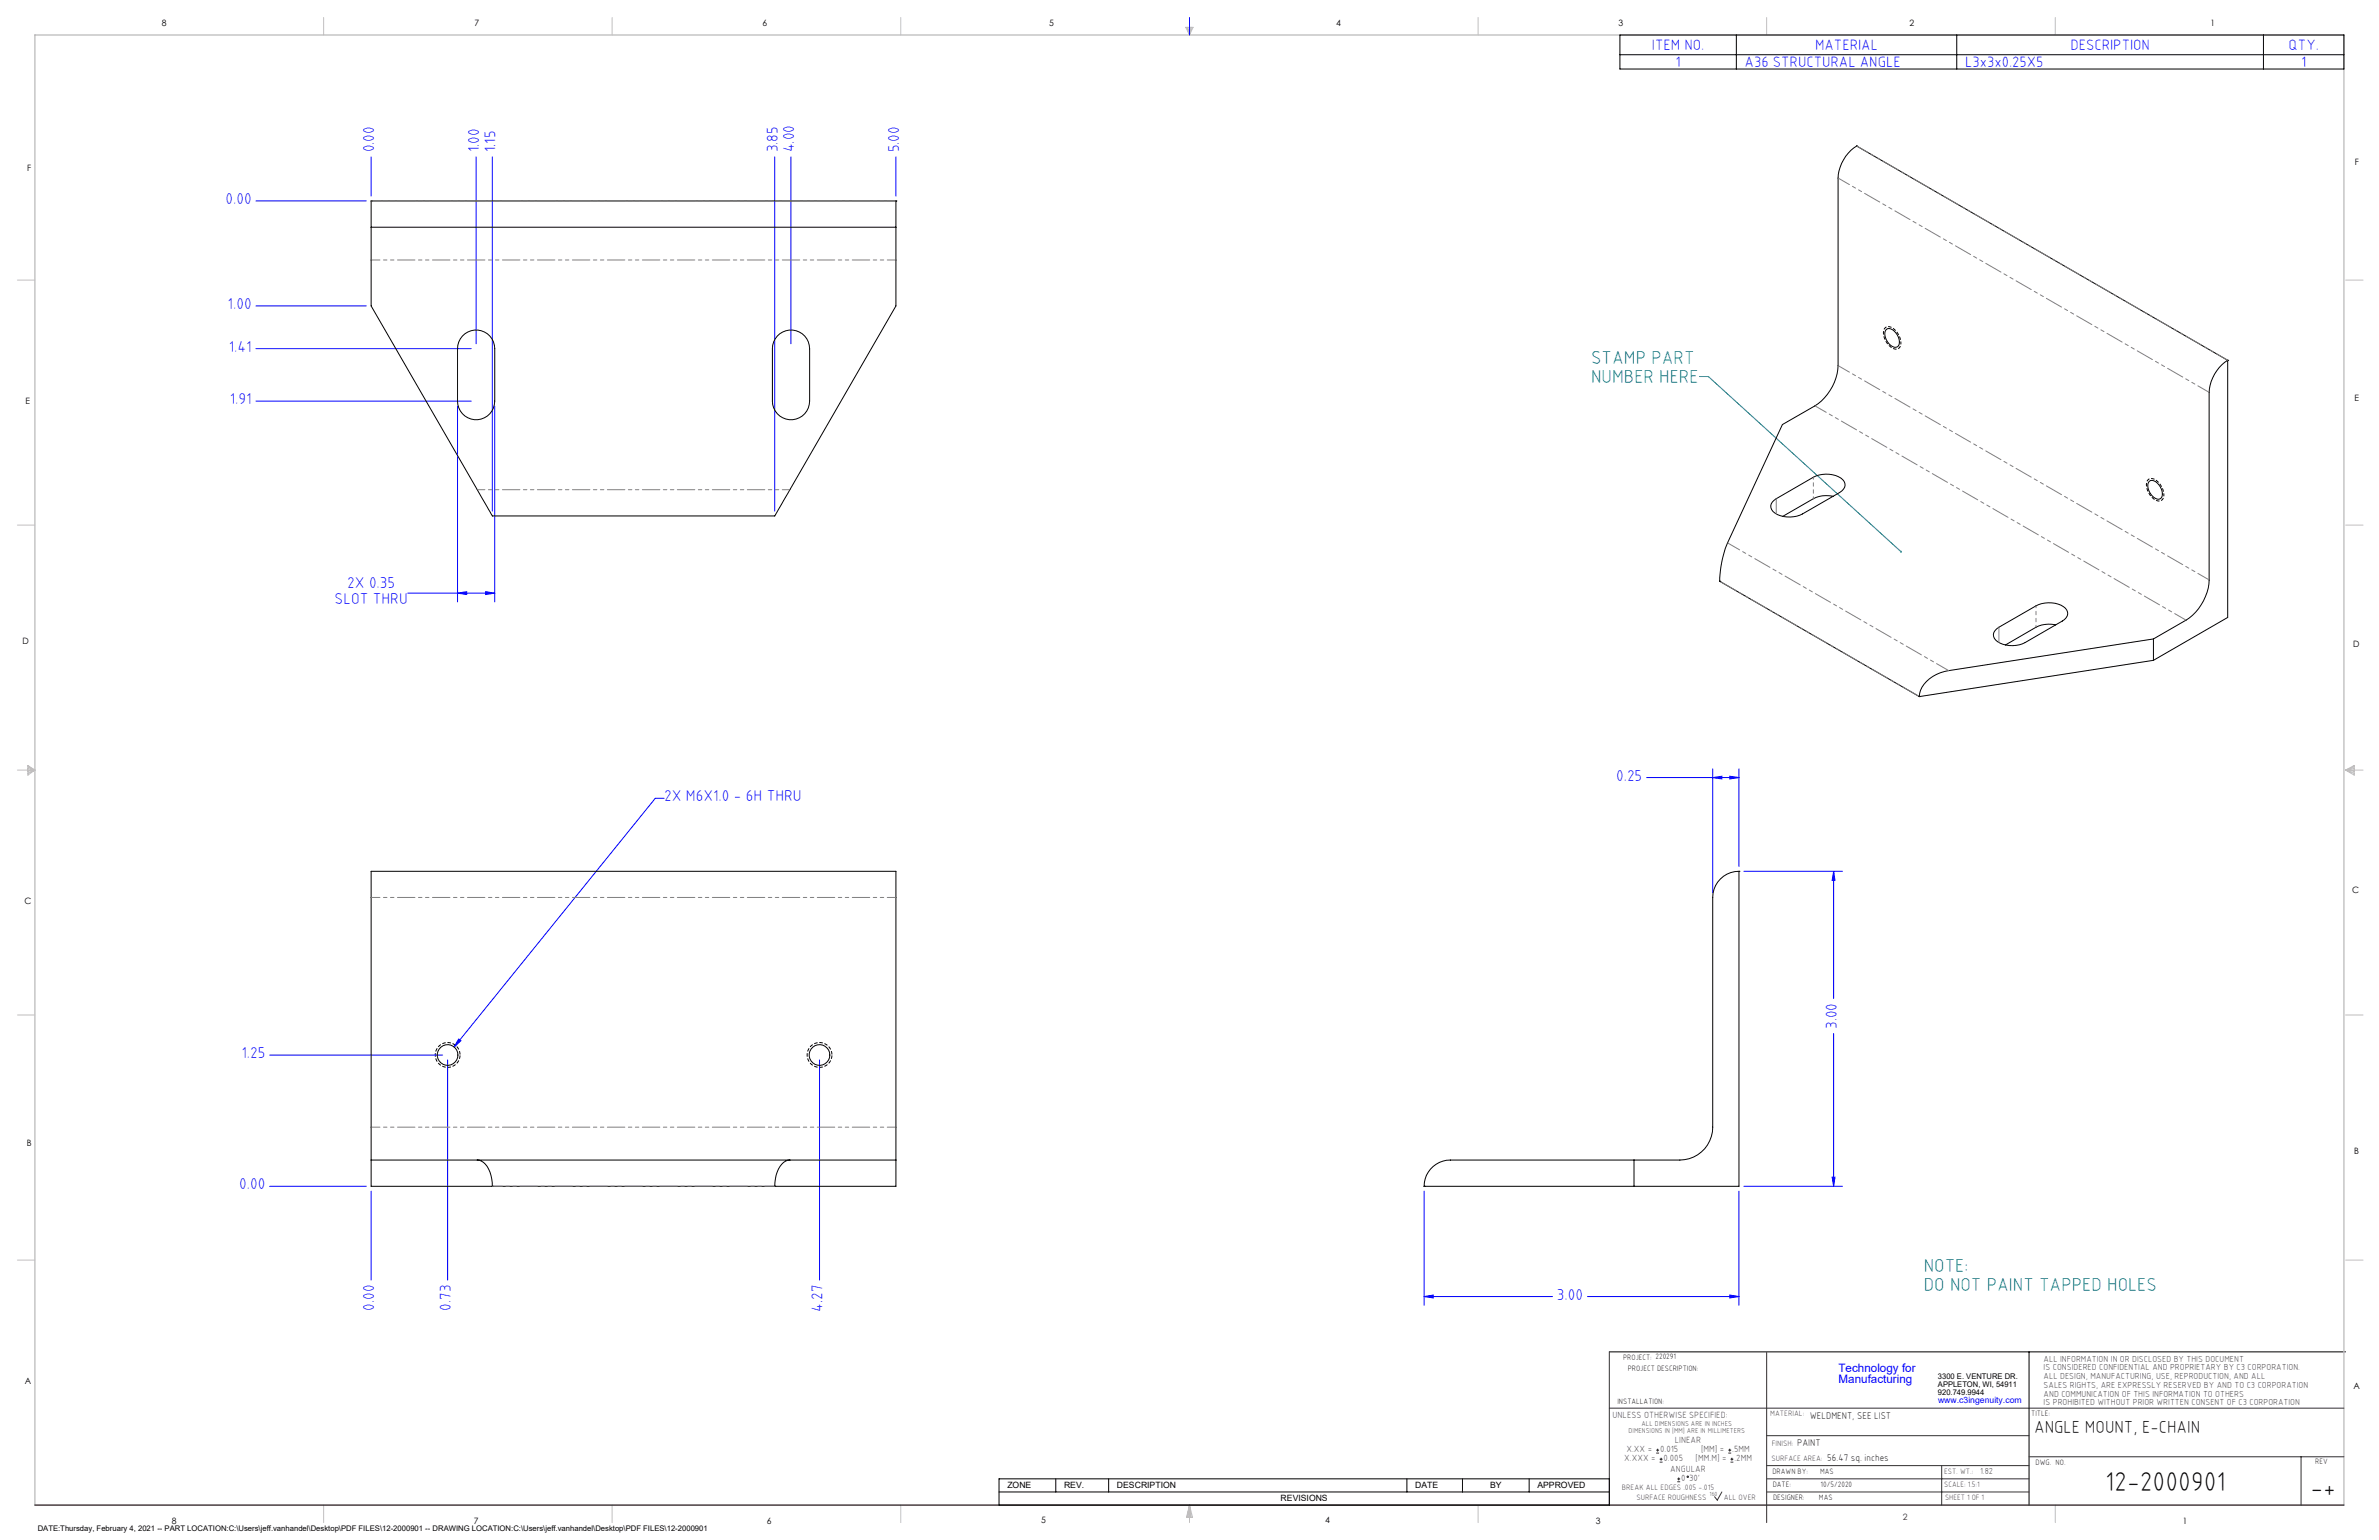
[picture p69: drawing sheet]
<svg xmlns="http://www.w3.org/2000/svg" width="864mm" height="559mm" viewBox="0 0 864 559" stroke-linecap="round" stroke-linejoin="round" font-family="sans-serif">
<defs><g id="words">
<g font-size="9.9">
<text x="764.2" y="541.1">12-2000901</text>
<text x="838.7" y="543.2">-+</text>
</g>
<g font-size="6.8" fill="#008080">
<text x="577.6" y="132.1">STAMP PART</text>
<text x="577.6" y="138.9">NUMBER HERE</text>
<text x="698.4" y="461.6">NOTE:</text>
<text x="698.4" y="468.4">DO NOT PAINT TAPPED HOLES</text>
</g>
<text font-size="6.3" x="738.4" y="519.9">ANGLE MOUNT, E-CHAIN</text>
<g font-size="5.7" fill="#00f">
<text x="135.9" y="55.3" transform="rotate(-90 135.9 55.3)">0.00</text>
<text x="174" y="55.3" transform="rotate(-90 174 55.3)">1.00</text>
<text x="179.9" y="55.3" transform="rotate(-90 179.9 55.3)">1.15</text>
<text x="282.4" y="55.3" transform="rotate(-90 282.4 55.3)">3.85</text>
<text x="288.3" y="55.3" transform="rotate(-90 288.3 55.3)">4.00</text>
<text x="326.4" y="55.3" transform="rotate(-90 326.4 55.3)">5.00</text>
<text x="81.8" y="74">0.00</text>
<text x="82.6" y="112.1">1.00</text>
<text x="83" y="127.6">1.41</text>
<text x="83.4" y="146.7">1.91</text>
<text x="126" y="213.5">2X 0.35</text>
<text x="121.5" y="219.2">SLOT THRU</text>
<text x="586.7" y="283.3">0.25</text>
<text x="241.1" y="290.8">2X M6X1.0 - 6H THRU</text>
<text x="666.8" y="373.4" transform="rotate(-90 666.8 373.4)">3.00</text>
<text x="87.6" y="383.9">1.25</text>
<text x="86.8" y="431.6">0.00</text>
<text x="565.2" y="471.6">3.00</text>
<text x="135.9" y="475.5" transform="rotate(-90 135.9 475.5)">0.00</text>
<text x="163.6" y="475.5" transform="rotate(-90 163.6 475.5)">0.73</text>
<text x="298.6" y="475.9" transform="rotate(-90 298.6 475.9)">4.27</text>
</g>
<g font-size="5.4" fill="#00f">
<text x="599.7" y="18.1">ITEM NO.</text>
<text x="658.9" y="18.1">MATERIAL</text>
<text x="751.6" y="18.1">DESCRIPTION</text>
<text x="830.8" y="18.1">QTY.</text>
<text x="608.2" y="24.3">1</text>
<text x="633.3" y="24.3">A36 STRUCTURAL ANGLE</text>
<text x="713.3" y="24.3">L3x3x0.25X5</text>
<text x="835.3" y="24.3">1</text>
</g>
<g font-size="4.2" fill="#00f">
<text x="667.4" y="497.7">Technology for</text>
<text x="667.4" y="502">Manufacturing</text>
</g>
<g font-size="3.5">
<text x="657" y="514.9">WELDMENT, SEE LIST</text>
<text x="652.4" y="524.7">PAINT</text>
<text x="663.3" y="530.1">56.47 sq. inches</text>
</g>
<g font-size="3.3" fill="#382c30">
<text x="585.4" y="514.4">UNLESS OTHERWISE SPECIFIED:</text>
<text x="590.4" y="526.8">X.XX =</text>
<text x="602.6" y="526.8">0.015</text>
<text x="608" y="523.6">LINEAR</text>
<text x="617.5" y="526.8">[MM] =</text>
<text x="628.8" y="526.8">.5MM</text>
<text x="589.6" y="530.1">X.XXX =</text>
<text x="603.9" y="530.1">0.005</text>
<text x="606.3" y="534">ANGULAR</text>
<text x="615.5" y="530.1">[MM.M] =</text>
<text x="629.6" y="530.1">.2MM</text>
<text x="610.3" y="537.3">0</text>
<text x="613.2" y="537.3">30'</text>
</g>
<g font-size="3.2">
<text x="58.8" y="9.6">8</text>
<text x="172.3" y="9.5">7</text>
<text x="276.8" y="9.5">6</text>
<text x="380.9" y="9.6">5</text>
<text x="485" y="9.5">4</text>
<text x="587.5" y="9.5">3</text>
<text x="693.1" y="9.5">2</text>
<text x="802.4" y="9.5">1</text>
<text x="854.9" y="59.8">F</text>
<text x="9.9" y="62">F</text>
<text x="9.3" y="146.5">E</text>
<text x="854.7" y="145.5">E</text>
<text x="8.2" y="233.6">D</text>
<text x="854.3" y="234.9">D</text>
<text x="8.9" y="328.1">C</text>
<text x="853.9" y="324.1">C</text>
<text x="9.7" y="415.8">B</text>
<text x="854.6" y="418.6">B</text>
<text x="9" y="502">A</text>
<text x="854.3" y="503.9">A</text>
<text x="62.3" y="552.9">8</text>
<text x="172" y="552.9">7</text>
<text x="278.3" y="552.9">6</text>
<text x="377.9" y="552.8">5</text>
<text x="481" y="552.8">4</text>
<text x="579.3" y="552.8">3</text>
<text x="792.4" y="552.8">1</text>
</g>
<g font-size="3.2" fill="#382c30">
<text x="741.9" y="494.1">ALL INFORMATION IN OR DISCLOSED BY THIS DOCUMENT</text>
<text x="741.9" y="497.3">IS CONSIDERED CONFIDENTIAL AND PROPRIETARY BY C3 CORPORATION.</text>
<text x="741.9" y="500.4">ALL DESIGN, MANUFACTURING, USE, REPRODUCTION, AND ALL</text>
<text x="741.9" y="503.6">SALES RIGHTS, ARE EXPRESSLY RESERVED BY AND TO C3 CORPORATION</text>
<text x="741.9" y="506.8">AND COMMUNICATION OF THIS INFORMATION TO OTHERS</text>
<text x="741.9" y="510">IS PROHIBITED WITHOUT PRIOR WRITTEN CONSENT OF C3 CORPORATION</text>
<text x="718.8" y="534.7">1.82</text>
<text x="690.7" y="551.6">2</text>
</g>
<text font-size="3.1" fill="#00f" x="703.5" y="509.2">www.c3ingenuity.com</text>
<g font-size="3.1">
<text x="365.7" y="540">ZONE</text>
<text x="386.3" y="540">REV.</text>
<text x="405.5" y="540">DESCRIPTION</text>
<text x="464.9" y="544.8">REVISIONS</text>
<text x="513.7" y="540">DATE</text>
<text x="540.9" y="540">BY</text>
<text x="558.1" y="540">APPROVED</text>
</g>
<g font-size="2.8">
<text x="589.2" y="493.3">PROJECT: 220291</text>
<text x="590.9" y="497.3">PROJECT DESCRIPTION:</text>
<text x="703.5" y="500.5">3300 E. VENTURE DR.</text>
<text x="703.5" y="503.3">APPLETON, WI, 54911</text>
<text x="587.1" y="509.6">INSTALLATION:</text>
<text x="703.5" y="506.2">920.749.9944</text>
<text x="737.3" y="513.8">TITLE:</text>
<text x="738.9" y="531.5">DWG. NO.</text>
<text x="840.5" y="531.3">REV</text>
<text x="643.4" y="534.9">DRAWN BY:</text>
<text x="643.5" y="539.7">DATE:</text>
<text x="660.7" y="534.7">MAS</text>
<text x="660.9" y="539.6">10/5/2020</text>
<text x="643.6" y="544.4">DESIGNER:</text>
<text x="660.3" y="544.3">MAS</text>
<text x="13.7" y="555.5">DATE:Thursday, February 4, 2021 -- PART LOCATION:C:\Users\jeff.vanhandel\Desktop\PDF FILES\12-2000901 -- DRAWING LOCATION:C:\Users\jeff.vanhandel\Desktop\PDF FILES\12-2000901</text>
</g>
<g font-size="2.8" fill="#382c30">
<text x="642.6" y="513.8">MATERIAL:</text>
<text x="643.2" y="524.8">FINISH:</text>
<text x="643.1" y="530.1">SURFACE AREA:</text>
<text x="705.7" y="534.7">EST. WT.:</text>
<text x="705.7" y="539.7">SCALE: 1.5:1</text>
<text x="588.8" y="540.5">BREAK ALL EDGES .005 -.015</text>
<text x="594" y="544.2">SURFACE ROUGHNESS</text>
<text x="625.8" y="544.2">ALL OVER</text>
<text x="706.1" y="544.4">SHEET 1 OF 1</text>
</g>
<g font-size="2.5" fill="#382c30">
<text x="591.2" y="520.1">DIMENSIONS IN [MM] ARE IN MILLIMETERS</text>
<text x="595.9" y="517.3">ALL DIMENSIONS ARE IN INCHES</text>
</g>
<text font-size="2.2" fill="#382c30" x="620.6" y="542.9">160</text>
</g></defs>
<g fill="none" stroke="#000" stroke-width=".36">
<path d="M588 12.7h262.9v12.3h-262.9zM588 19.9h262.9M630.3 12.7v12.3M710.3 12.7v12.3M821.7 12.7v12.3M584.2 490.5h267.3M736.6 490.5v55.6M362.7 536.6h221.5v9.5h-221.5zM383.3 536.6v4.8M402.4 536.6v4.8M510.7 536.6v4.8M530.9 536.6v4.8"/>
<path d="M555.1 536.6v4.8M362.7 541.4h221.5"/>
</g>
<g fill="none" stroke="#c0c0c0" stroke-width=".36">
<path d="M117.5 6.4v6.3M222.2 6.4v6.3M327 6.4v6.3M430.4 9.9h2.7l-1.3 2.8zM430.9 9.9l.9 2.8M431.2 9.9l.6 2.8M432.1 9.9l-.3 2.8M432.6 9.9l-.8 2.8M536.6 6.4v6.3M641.3 6.4v6.3M746.1 6.4v6.3M6.3 101.6h6.4"/>
<path d="M851.5 101.6h6.3M6.3 190.5h6.4M851.5 190.5h6.3M6.3 279.4h6.4M10.1 277.7l2.6 1.7-2.6 1.9zM10.1 278.2l2.6 1.2M10.1 278.8l2.6 .6M12.7 279.4l-2.6 1.2M12.7 279.4l-2.6 .5M851.5 279.4h6.3M851.5 279.4l3.1 .5M851.5 279.4l3.1 1.2"/>
<path d="M851.5 279.4l3.1-1.7v3.6zM854.6 278.8l-3.1 .6M854.6 278.2l-3.1 1.2M6.3 368.3h6.4M851.5 368.3h6.3M6.3 457.2h6.4M851.5 457.2h6.3M117.5 546.1v6.4M222.2 546.1v6.4M327 546.1v6.4M431.8 546.1v6.4M431.8 546.1l1.1 4.5h-2.2z"/>
<path d="M431.8 546.1l.6 4.5M431.8 546.1l-.9 4.5M431.8 546.1l-.4 4.5M431.8 546.1l.3 4.5M536.6 546.1v6.4M746.1 546.1v6.4"/>
</g>
<path d="M12.7 546.1v-533.4h838.2v533.4" fill="none" stroke="#c0c0c0" stroke-width=".5"/>
<g fill="none" stroke="#00f" stroke-width=".36">
<path d="M431.8 6.4v6.3M134.7 56.9v14.3M172.8 56.9v67.8M178.7 56.9v128.6M281.2 56.9v128.6M287.1 56.9v67.8M325.2 56.9v14.3M92.9 72.9h40.1M92.9 111h40.1M92.9 126.5h78.2M92.9 145.6h78.2M166.1 147.3v71.1"/>
<path d="M179.6 147.3v71.1M148 215.2h31.6M166.1 215.2l3.3-.5v1zM176.3 214.7l3.3 .5-3.3 .5zM621.7 279v44.9M631.3 279v35.4M241.1 289.7h-3.2l-73 90.2M597.7 282.2h33.6M621.7 282.2l3.4-.5v.9zM627.9 281.7l3.4 .5-3.4 .4zM633 316.2h35.8M665.6 316.2v46.1"/>
<path d="M665.6 316.2l.5 3.2h-1zM166.5 377l.8 .6-2.4 2.3zM665.6 375v55.5M97.9 382.8h62.8M162.5 384.6v79.9M297.5 384.6v79.9M97.9 430.5h35.1M134.7 432.2v32.3M517 432.2v41.4M631.3 432.2v41.4M633 430.5h35.8M665.1 427.1h1l-.5 3.4z"/>
<path d="M517 470.5l3.3-.6v1.1zM517 470.5h46.6M576.3 470.5h55M627.9 469.9l3.4 .6-3.4 .5z"/>
</g>
<path d="M584.2 490.5v55.6M641.3 490.7v61.8M584.2 511h266.7M641.3 520.9h95.3M641.3 531.8h95.3M641.3 536.6h95.3M704.8 531.8v14.3M736.6 528.6h114.3M835.3 528.6v17.5M625.1 541.4l-1.7 2.9-1-1.2M641.3 541.4h95.3" fill="none" stroke="#382c30" stroke-width=".36"/>
<path d="M12.7 546.1h838.2" fill="none" stroke="#382c30" stroke-width=".5"/>
<path d="M167 382.8a4.5 4.5 0 0 0-6.7-4 4.5 4.5 0 0 0-.2 7.8 4.5 4.5 0 0 0 6.9-3.5v-.3M302 382.8a4.5 4.5 0 0 0-6.7-4 4.5 4.5 0 0 0-.2 7.8 4.5 4.5 0 0 0 6.9-3.5v-.3" fill="none" stroke="#000" stroke-width=".36" stroke-dasharray="1.3 .6" stroke-dashoffset="-.2" stroke-linecap="butt"/>
<path d="M690.1 124.4a2.01 2.01 0 0 1-1.2 2.2 2.01 2.01 0 0 1-2.4-.6 6.1 6.1 0 0 1-2.4-6.7 2.46 2.46 0 0 1 3.9 .5 7.2 7.2 0 0 1 2.1 4.6M785.5 179.5a2.01 2.01 0 0 1-1.1 2.2 2.01 2.01 0 0 1-2.4-.6 6.1 6.1 0 0 1-2.5-6.7 2.46 2.46 0 0 1 4 .5 7.2 7.2 0 0 1 2 4.6" fill="none" stroke="#000" stroke-width=".36" stroke-dasharray="1.3 .6" stroke-dashoffset=".7" stroke-linecap="butt"/>
<path d="M617 136.6h3.1l70 63.6" fill="none" stroke="#008080" stroke-width=".36"/>
<path d="M689.8 200h.6v.3l-.3-.1 .3 .2-.4 .1z" fill="#008080"/>
<g fill="#00f">
<path d="M166.5 377l.8 .6-2.4 2.3z"/>
<path d="M621.7 282.2l3.4-.5v.9zM627.9 281.7l3.4 .5-3.4 .4z"/>
<path d="M166.1 215.2l3.3-.5v1zM176.3 214.7l3.3 .5-3.3 .5z"/>
<path d="M627.9 469.9l3.4 .6-3.4 .5zM517 470.5l3.3-.6v1.1z"/>
<path d="M665.1 427.1h1l-.5 3.4zM665.6 316.2l.5 3.2h-1z"/>
</g>
<g fill="none" stroke="#000" stroke-width=".36">
<path d="M674 53a14.8 14.8 0 0 0-6.8 11.6v68.1a18.6 18.6 0 0 1-8.4 14.6l-11.8 6.8-19.9 42.9a37.8 37.8 0 0 0-2.8 13.9M674 53h.1M674 53l134.7 77.7M134.7 72.9h.1M134.7 72.9v9.5M134.7 72.9h190.5M325.2 72.9h.1M325.2 72.9v9.5M134.7 82.4v28.6l44 76.2h102.5l44-76.2v-28.6M134.7 82.4h190.5M684.7 119.6a2.59 2.59 0 0 1 3.6 1.3 3.9 3.9 0 0 1 .5 4.9 3.1 3.1 0 0 1-3.6-1.8 3.8 3.8 0 0 1-.5-4.4zM167.9 122a6.8 6.8 0 0 1 7.4-1.8 6.8 6.8 0 0 1 4.3 6.3v19.1a6.8 6.8 0 0 1-6.8 6.7 6.8 6.8 0 0 1-6.7-6.7v-19.1a6.8 6.8 0 0 1 1.8-4.5z"/>
<path d="M282.2 122a6.8 6.8 0 0 1 7.4-1.8 6.8 6.8 0 0 1 4.3 6.3v19.1a6.8 6.8 0 0 1-6.8 6.7 6.8 6.8 0 0 1-6.7-6.7v-19.1a6.8 6.8 0 0 1 1.8-4.5zM808.7 130.7a14.8 14.8 0 0 0-6.8 11.7v68.1a18.5 18.5 0 0 1-8.4 14.5l-11.8 6.8M808.7 130.7h.1M808.7 130.7v93.3l-27 15.6M780.2 174.7a2.59 2.59 0 0 1 3.5 1.3 3.9 3.9 0 0 1 .6 4.9 3.1 3.1 0 0 1-3.7-1.8 3.8 3.8 0 0 1-.4-4.4zM644 181.5l14.2-8.3a10 10 0 0 1 10.7 .9 2.78 2.78 0 0 1-1.1 4.6l-13.5 7.8a10.1 10.1 0 0 1-10.7-.9 2.57 2.57 0 0 1 .4-4.1zM665.4 180.1l-1.4-.2a9.8 9.8 0 0 0-5.8 1.1l-11 6.4M624.3 210.9h.1M624.3 210.9l72.4 41.9M724.8 228.2l14.3-8.3a10.1 10.1 0 0 1 10.7 .8 2.78 2.78 0 0 1-1.2 4.7l-13.4 7.8a10 10 0 0 1-10.7-.9 2.57 2.57 0 0 1 .3-4.1zM746.2 226.7l-2.7-.2a9.4 9.4 0 0 0-4.4 1.1l-11.1 6.4M781.7 231.8l-74.3 11.5a12.2 12.2 0 0 0-10.6 8.3l-.1 1.2"/>
<path d="M781.7 231.8v7.8M781.7 239.6l-85 13.2M696.7 252.8h.1M631.3 316.2a9.5 9.5 0 0 0-9.6 9.5v83.3a11.9 11.9 0 0 1-11.9 11.9h-83.3a9.5 9.5 0 0 0-9.5 9.6M631.3 316.2h.1M631.3 316.2v114.3h-114.3M134.7 420.9v-104.7h190.5v104.7M134.7 420.9h190.5M134.7 420.9v9.6h190.5v-9.6M173.2 420.9a6.3 6.3 0 0 1 5 5.6l.5 4M178.7 430.5h.1M281.2 430.5h.1"/>
<path d="M286.7 420.9a6.4 6.4 0 0 0-5 5.6l-.5 4M517 430.5h.1M593.2 420.9v9.6"/>
<circle cx="162.5" cy="382.8" r="3.7"/>
<circle cx="297.5" cy="382.8" r="3.8"/>
</g>
<path d="M281.3 430.4h-102.6" fill="none" stroke="#808080" stroke-width=".36" stroke-dasharray="6.3 1.3 1.3 1.3 1.3 1.3" stroke-dashoffset="2.7"/>
<path d="M325.3 72.9h-190.5M325.3 94.3h-190.5M325.3 325.6h-190.5M325.3 409h-190.5" fill="none" stroke="#808080" stroke-width=".36" stroke-dasharray="6.3 1.3 1.3 1.3 1.3 1.3" stroke-dashoffset="3.2"/>
<path d="M286.8 177.7h-113.5" fill="none" stroke="#808080" stroke-width=".36" stroke-dasharray="6.3 1.3 1.3 1.3 1.3 1.3" stroke-dashoffset="3.6"/>
<path d="M808.7 130.7l-134.7-77.7M802 142.4l-134.7-77.8M802 210.4l-134.7-77.7M793.5 225l-134.7-77.7" fill="none" stroke="#808080" stroke-width=".36" stroke-dasharray="6.3 1.3 1.3 1.3 1.3 1.3" stroke-dashoffset="1.6"/>
<path d="M707.4 243.3l-80.3-46.3" fill="none" stroke="#808080" stroke-width=".36" stroke-dasharray="6.3 1.3 1.3 1.3 1.3 1.3" stroke-dashoffset="1.3"/>
<path d="M696.8 252.7l-72.5-41.8" fill="none" stroke="#808080" stroke-width=".36" stroke-dasharray="6.3 1.3 1.3 1.3 1.3 1.3" stroke-dashoffset="-.6"/>
<path d="M644.8 181v5.5M725.6 227.6v5.5" fill="none" stroke="#808080" stroke-width=".36" stroke-dasharray="6.3 1.3 1.3 1.3 1.3 1.3"/>
<path d="M658.3 173.2v7.8M739.1 219.8v7.8" fill="none" stroke="#808080" stroke-width=".36" stroke-dasharray="6.3 1.3 1.3 1.3 1.3 1.3" stroke-dashoffset="5.6"/>
<g fill="none" stroke="#382c30" stroke-width=".36">
<path d="M601.2 527.3h1.1M601.2 526.2h1.1M601.7 525.7v1M602.5 530.5h1M602.5 529.5h1M603 529v1M608.9 537.7h1M608.9 536.6h1M609.4 536.1v1.1M627.4 527.3h1M627.4 526.2h1M627.9 525.7v1"/>
<path d="M628.2 530.5h1M628.2 529.5h1M628.7 529v1"/>
<circle cx="612.7" cy="535.9" r=".27"/>
</g>
<use href="#words"/>
</svg>
